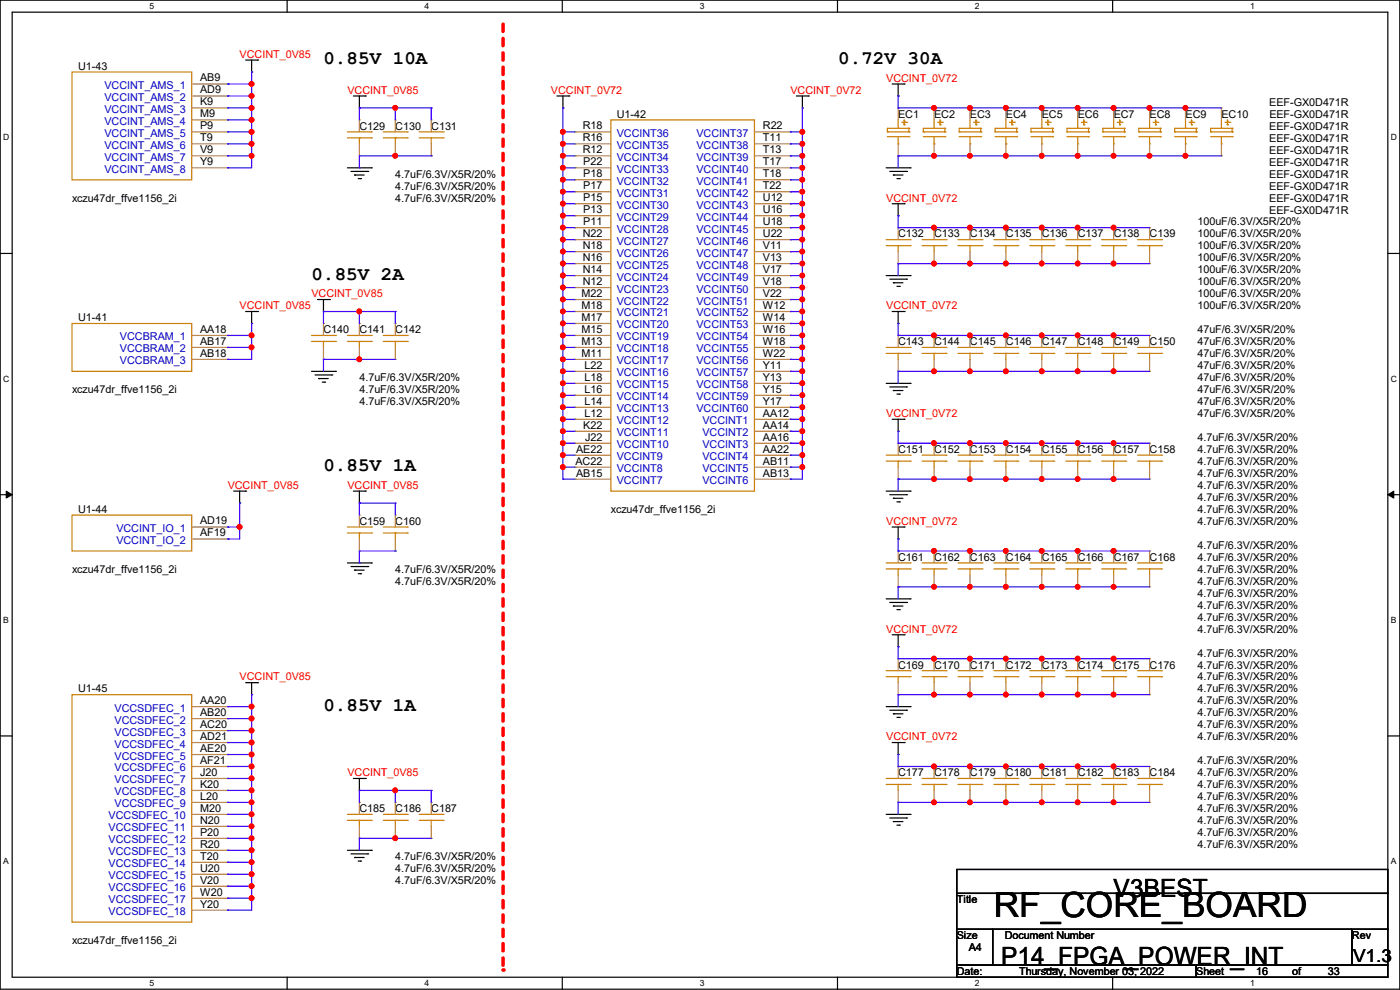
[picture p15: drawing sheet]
<svg xmlns="http://www.w3.org/2000/svg" width="297mm" height="210mm" viewBox="0 0 297 210" stroke-linecap="round" stroke-linejoin="round" font-family="sans-serif">
<defs><g id="words">
<text font-size="7.4" x="210.9" y="194.6">RF_CORE_BOARD</text>
<g font-size="5.3">
<text x="236.3" y="190.2">V3BEST</text>
<text x="212.4" y="204.7">P14_FPGA_POWER_INT</text>
</g>
<g font-size="4.1">
<text x="68.6" y="13.6">0.85V 10A</text>
<text x="177.8" y="13.6">0.72V 30A</text>
<text x="66.1" y="59.4">0.85V 2A</text>
<text x="68.6" y="100">0.85V 1A</text>
<text x="68.6" y="150.8">0.85V 1A</text>
</g>
<text font-size="3.8" x="287.1" y="204.1">V1.3</text>
<g font-size="2.3">
<text x="16.6" y="14.8">U1-43</text>
<text x="42.5" y="17.3">AB9</text>
<text x="42.5" y="19.8">AD9</text>
<text x="42.5" y="22.4">K9</text>
<text x="269.3" y="22.4">EEF-GX0D471R</text>
<text x="42.5" y="24.9">M9</text>
<text x="42.5" y="27.4">P9</text>
<text x="42.5" y="30">T9</text>
<text x="76.2" y="27.5">C129</text>
<text x="83.9" y="27.5">C130</text>
<text x="91.5" y="27.5">C131</text>
<text x="123.6" y="30">R16</text>
<text x="123.6" y="27.4">R18</text>
<text x="130.9" y="25">U1-42</text>
<text x="161.8" y="27.4">R22</text>
<text x="161.8" y="30">T11</text>
<text x="190.5" y="25">EC1</text>
<text x="198.2" y="25">EC2</text>
<text x="205.8" y="25">EC3</text>
<text x="213.4" y="25">EC4</text>
<text x="221" y="25">EC5</text>
<text x="228.6" y="25">EC6</text>
<text x="236.3" y="25">EC7</text>
<text x="243.9" y="25">EC8</text>
<text x="251.5" y="25">EC9</text>
<text x="259.1" y="25">EC10</text>
<text x="269.3" y="27.5">EEF-GX0D471R</text>
<text x="269.3" y="25">EEF-GX0D471R</text>
<text x="42.5" y="32.5">V9</text>
<text x="42.5" y="35.1">Y9</text>
<text x="123.6" y="32.5">R12</text>
<text x="123.7" y="35.1">P22</text>
<text x="161.8" y="32.5">T13</text>
<text x="161.8" y="35.1">T17</text>
<text x="269.3" y="32.6">EEF-GX0D471R</text>
<text x="269.3" y="35.1">EEF-GX0D471R</text>
<text x="269.3" y="30.1">EEF-GX0D471R</text>
<text x="83.9" y="37.7">4.7uF/6.3V/X5R/20%</text>
<text x="83.9" y="40.2">4.7uF/6.3V/X5R/20%</text>
<text x="123.7" y="40.1">P17</text>
<text x="123.7" y="37.6">P18</text>
<text x="161.8" y="37.6">T18</text>
<text x="161.8" y="40.1">T22</text>
<text x="269.3" y="40.2">EEF-GX0D471R</text>
<text x="269.3" y="37.7">EEF-GX0D471R</text>
<text x="15.3" y="42.8">xczu47dr_ffve1156_2i</text>
<text x="83.9" y="42.8">4.7uF/6.3V/X5R/20%</text>
<text x="123.7" y="47.8">P11</text>
<text x="123.7" y="45.2">P13</text>
<text x="123.7" y="42.7">P15</text>
<text x="161.8" y="42.7">U12</text>
<text x="161.8" y="45.2">U16</text>
<text x="161.8" y="47.8">U18</text>
<text x="254" y="47.8">100uF/6.3V/X5R/20%</text>
<text x="269.3" y="45.3">EEF-GX0D471R</text>
<text x="269.3" y="42.8">EEF-GX0D471R</text>
<text x="123.6" y="52.8">N18</text>
<text x="123.6" y="50.3">N22</text>
<text x="161.8" y="50.3">U22</text>
<text x="161.8" y="52.8">V11</text>
<text x="190.5" y="50.4">C132</text>
<text x="198.2" y="50.4">C133</text>
<text x="205.8" y="50.4">C134</text>
<text x="213.4" y="50.4">C135</text>
<text x="221" y="50.4">C136</text>
<text x="228.6" y="50.4">C137</text>
<text x="236.3" y="50.4">C138</text>
<text x="243.9" y="50.4">C139</text>
<text x="254" y="52.9">100uF/6.3V/X5R/20%</text>
<text x="254.1" y="50.4">100uF/6.3V/X5R/20%</text>
<text x="123.6" y="57.9">N14</text>
<text x="123.6" y="55.4">N16</text>
<text x="161.8" y="55.4">V13</text>
<text x="161.8" y="57.9">V17</text>
<text x="254" y="55.5">100uF/6.3V/X5R/20%</text>
<text x="254" y="58">100uF/6.3V/X5R/20%</text>
<text x="123.4" y="65.5">M18</text>
<text x="123.4" y="63">M22</text>
<text x="123.6" y="60.5">N12</text>
<text x="161.8" y="60.5">V18</text>
<text x="161.8" y="63">V22</text>
<text x="161.8" y="65.5">W12</text>
<text x="254" y="60.5">100uF/6.3V/X5R/20%</text>
<text x="254" y="65.6">100uF/6.3V/X5R/20%</text>
<text x="254" y="63.1">100uF/6.3V/X5R/20%</text>
<text x="16.6" y="68.2">U1-41</text>
<text x="42.5" y="70.6">AA18</text>
<text x="68.6" y="70.7">C140</text>
<text x="76.2" y="70.7">C141</text>
<text x="83.9" y="70.7">C142</text>
<text x="123.4" y="70.6">M15</text>
<text x="123.4" y="68.1">M17</text>
<text x="161.8" y="68.1">W14</text>
<text x="161.8" y="70.6">W16</text>
<text x="254" y="70.7">47uF/6.3V/X5R/20%</text>
<text x="42.5" y="73.2">AB17</text>
<text x="42.5" y="75.7">AB18</text>
<text x="123.4" y="75.7">M11</text>
<text x="123.4" y="73.2">M13</text>
<text x="161.8" y="73.2">W18</text>
<text x="161.8" y="75.7">W22</text>
<text x="190.5" y="73.2">C143</text>
<text x="198.2" y="73.2">C144</text>
<text x="205.8" y="73.2">C145</text>
<text x="213.4" y="73.2">C146</text>
<text x="221" y="73.2">C147</text>
<text x="228.6" y="73.2">C148</text>
<text x="236.3" y="73.2">C149</text>
<text x="243.9" y="73.2">C150</text>
<text x="254" y="75.8">47uF/6.3V/X5R/20%</text>
<text x="254.1" y="73.2">47uF/6.3V/X5R/20%</text>
<text x="15.3" y="83.4">xczu47dr_ffve1156_2i</text>
<text x="76.2" y="83.4">4.7uF/6.3V/X5R/20%</text>
<text x="76.2" y="80.9">4.7uF/6.3V/X5R/20%</text>
<text x="124" y="83.3">L16</text>
<text x="124" y="80.8">L18</text>
<text x="124" y="78.2">L22</text>
<text x="161.8" y="78.2">Y11</text>
<text x="161.8" y="80.8">Y13</text>
<text x="161.8" y="83.3">Y15</text>
<text x="254" y="80.9">47uF/6.3V/X5R/20%</text>
<text x="254" y="78.3">47uF/6.3V/X5R/20%</text>
<text x="254" y="83.4">47uF/6.3V/X5R/20%</text>
<text x="76.2" y="85.9">4.7uF/6.3V/X5R/20%</text>
<text x="124" y="88.4">L12</text>
<text x="124" y="85.9">L14</text>
<text x="161.8" y="88.4">AA12</text>
<text x="161.8" y="85.9">Y17</text>
<text x="254" y="88.5">47uF/6.3V/X5R/20%</text>
<text x="254" y="85.9">47uF/6.3V/X5R/20%</text>
<text x="123.7" y="90.9">K22</text>
<text x="124.1" y="93.5">J22</text>
<text x="161.8" y="90.9">AA14</text>
<text x="161.8" y="93.5">AA16</text>
<text x="254" y="93.6">4.7uF/6.3V/X5R/20%</text>
<text x="122.1" y="98.6">AC22</text>
<text x="122.2" y="101.1">AB15</text>
<text x="122.2" y="96">AE22</text>
<text x="161.8" y="96">AA22</text>
<text x="161.8" y="98.6">AB11</text>
<text x="161.8" y="101.1">AB13</text>
<text x="190.5" y="96.1">C151</text>
<text x="198.2" y="96.1">C152</text>
<text x="205.8" y="96.1">C153</text>
<text x="213.4" y="96.1">C154</text>
<text x="221" y="96.1">C155</text>
<text x="228.6" y="96.1">C156</text>
<text x="236.3" y="96.1">C157</text>
<text x="243.9" y="96.1">C158</text>
<text x="254" y="101.2">4.7uF/6.3V/X5R/20%</text>
<text x="254" y="98.6">4.7uF/6.3V/X5R/20%</text>
<text x="254.1" y="96.1">4.7uF/6.3V/X5R/20%</text>
<text x="254" y="106.3">4.7uF/6.3V/X5R/20%</text>
<text x="254" y="103.7">4.7uF/6.3V/X5R/20%</text>
<text x="16.6" y="108.8">U1-44</text>
<text x="42.5" y="111.3">AD19</text>
<text x="42.5" y="113.8">AF19</text>
<text x="76.2" y="111.3">C159</text>
<text x="83.9" y="111.3">C160</text>
<text x="129.6" y="108.8">xczu47dr_ffve1156_2i</text>
<text x="254" y="111.3">4.7uF/6.3V/X5R/20%</text>
<text x="254" y="108.8">4.7uF/6.3V/X5R/20%</text>
<text x="190.5" y="119">C161</text>
<text x="198.2" y="119">C162</text>
<text x="205.8" y="119">C163</text>
<text x="213.4" y="119">C164</text>
<text x="221" y="119">C165</text>
<text x="228.6" y="119">C166</text>
<text x="236.3" y="119">C167</text>
<text x="243.9" y="119">C168</text>
<text x="254" y="116.4">4.7uF/6.3V/X5R/20%</text>
<text x="254.1" y="119">4.7uF/6.3V/X5R/20%</text>
<text x="15.3" y="121.5">xczu47dr_ffve1156_2i</text>
<text x="83.9" y="121.5">4.7uF/6.3V/X5R/20%</text>
<text x="83.9" y="124">4.7uF/6.3V/X5R/20%</text>
<text x="254" y="124">4.7uF/6.3V/X5R/20%</text>
<text x="254" y="121.5">4.7uF/6.3V/X5R/20%</text>
<text x="254" y="131.7">4.7uF/6.3V/X5R/20%</text>
<text x="254" y="126.6">4.7uF/6.3V/X5R/20%</text>
<text x="254" y="129.1">4.7uF/6.3V/X5R/20%</text>
<text x="254" y="134.2">4.7uF/6.3V/X5R/20%</text>
<text x="190.5" y="141.8">C169</text>
<text x="198.2" y="141.8">C170</text>
<text x="205.8" y="141.8">C171</text>
<text x="213.4" y="141.8">C172</text>
<text x="221" y="141.8">C173</text>
<text x="228.6" y="141.8">C174</text>
<text x="236.3" y="141.8">C175</text>
<text x="243.9" y="141.8">C176</text>
<text x="254" y="139.3">4.7uF/6.3V/X5R/20%</text>
<text x="254.1" y="141.8">4.7uF/6.3V/X5R/20%</text>
<text x="16.6" y="146.9">U1-45</text>
<text x="42.5" y="149.4">AA20</text>
<text x="254" y="146.9">4.7uF/6.3V/X5R/20%</text>
<text x="254" y="144.4">4.7uF/6.3V/X5R/20%</text>
<text x="254" y="149.4">4.7uF/6.3V/X5R/20%</text>
<text x="42.5" y="151.9">AB20</text>
<text x="42.5" y="154.4">AC20</text>
<text x="254" y="154.5">4.7uF/6.3V/X5R/20%</text>
<text x="254" y="152">4.7uF/6.3V/X5R/20%</text>
<text x="42.5" y="157">AD21</text>
<text x="42.5" y="159.5">AE20</text>
<text x="254" y="157.1">4.7uF/6.3V/X5R/20%</text>
<text x="42.5" y="162.1">AF21</text>
<text x="42.5" y="164.6">J20</text>
<text x="42.5" y="167.1">K20</text>
<text x="190.5" y="164.7">C177</text>
<text x="198.2" y="164.7">C178</text>
<text x="205.8" y="164.7">C179</text>
<text x="213.4" y="164.7">C180</text>
<text x="221" y="164.7">C181</text>
<text x="228.6" y="164.7">C182</text>
<text x="236.3" y="164.7">C183</text>
<text x="243.9" y="164.7">C184</text>
<text x="254" y="167.2">4.7uF/6.3V/X5R/20%</text>
<text x="254" y="162.1">4.7uF/6.3V/X5R/20%</text>
<text x="254.1" y="164.7">4.7uF/6.3V/X5R/20%</text>
<text x="42.5" y="169.7">L20</text>
<text x="42.5" y="172.2">M20</text>
<text x="76.2" y="172.3">C185</text>
<text x="83.9" y="172.3">C186</text>
<text x="91.5" y="172.3">C187</text>
<text x="254" y="169.8">4.7uF/6.3V/X5R/20%</text>
<text x="254" y="172.3">4.7uF/6.3V/X5R/20%</text>
<text x="42.5" y="174.8">N20</text>
<text x="42.5" y="177.3">P20</text>
<text x="42.5" y="179.8">R20</text>
<text x="254" y="174.8">4.7uF/6.3V/X5R/20%</text>
<text x="254" y="179.9">4.7uF/6.3V/X5R/20%</text>
<text x="254" y="177.4">4.7uF/6.3V/X5R/20%</text>
<text x="42.5" y="182.4">T20</text>
<text x="42.5" y="184.9">U20</text>
<text x="83.9" y="182.5">4.7uF/6.3V/X5R/20%</text>
<text x="83.9" y="185">4.7uF/6.3V/X5R/20%</text>
<text x="42.5" y="187.5">V20</text>
<text x="42.5" y="190">W20</text>
<text x="83.9" y="187.5">4.7uF/6.3V/X5R/20%</text>
<text x="203" y="191.6">Title</text>
<text x="42.5" y="192.5">Y20</text>
<text x="15.3" y="200.2">xczu47dr_ffve1156_2i</text>
<text x="203" y="199.2">Size</text>
<text x="205.5" y="201.8">A4</text>
<text x="213.1" y="199.2">Document Number</text>
<text x="286.8" y="199.2">Rev</text>
<text x="203" y="206.8">Date:</text>
<text x="216.2" y="206.8">Thursday, November 03, 2022</text>
<text x="253.8" y="206.8">Sheet</text>
<text x="266.5" y="206.8">16</text>
<text x="274.1" y="206.8">of</text>
<text x="281.7" y="206.8">33</text>
</g>
<g font-size="2.3" fill="#f00">
<text x="50.8" y="12.3">VCCINT_0V85</text>
<text x="188" y="17.4">VCCINT_0V72</text>
<text x="73.7" y="19.9">VCCINT_0V85</text>
<text x="116.9" y="19.9">VCCINT_0V72</text>
<text x="167.7" y="19.9">VCCINT_0V72</text>
<text x="188" y="42.8">VCCINT_0V72</text>
<text x="50.8" y="65.6">VCCINT_0V85</text>
<text x="66.1" y="63.1">VCCINT_0V85</text>
<text x="188" y="65.6">VCCINT_0V72</text>
<text x="188" y="88.5">VCCINT_0V72</text>
<text x="48.3" y="103.7">VCCINT_0V85</text>
<text x="73.7" y="103.7">VCCINT_0V85</text>
<text x="188" y="111.3">VCCINT_0V72</text>
<text x="188" y="134.2">VCCINT_0V72</text>
<text x="50.8" y="144.4">VCCINT_0V85</text>
<text x="188" y="157.1">VCCINT_0V72</text>
<text x="73.7" y="164.7">VCCINT_0V85</text>
</g>
<g font-size="2.3" fill="#00c">
<text x="22.1" y="18.9">VCCINT_AMS_1</text>
<text x="22.1" y="21.4">VCCINT_AMS_2</text>
<text x="22.1" y="24">VCCINT_AMS_3</text>
<text x="22.1" y="26.5">VCCINT_AMS_4</text>
<text x="22.1" y="29">VCCINT_AMS_5</text>
<text x="130.9" y="29">VCCINT36</text>
<text x="147.7" y="29">VCCINT37</text>
<text x="22.1" y="31.6">VCCINT_AMS_6</text>
<text x="22.1" y="34.1">VCCINT_AMS_7</text>
<text x="130.9" y="34.1">VCCINT34</text>
<text x="130.9" y="31.6">VCCINT35</text>
<text x="147.7" y="31.6">VCCINT38</text>
<text x="147.7" y="34.1">VCCINT39</text>
<text x="22.1" y="36.7">VCCINT_AMS_8</text>
<text x="130.9" y="41.7">VCCINT31</text>
<text x="130.9" y="39.2">VCCINT32</text>
<text x="130.9" y="36.7">VCCINT33</text>
<text x="147.7" y="36.7">VCCINT40</text>
<text x="147.7" y="39.2">VCCINT41</text>
<text x="147.7" y="41.7">VCCINT42</text>
<text x="130.9" y="46.8">VCCINT29</text>
<text x="130.9" y="44.3">VCCINT30</text>
<text x="147.7" y="44.3">VCCINT43</text>
<text x="147.7" y="46.8">VCCINT44</text>
<text x="130.9" y="51.9">VCCINT27</text>
<text x="130.9" y="49.4">VCCINT28</text>
<text x="147.7" y="49.4">VCCINT45</text>
<text x="147.7" y="51.9">VCCINT46</text>
<text x="130.9" y="59.5">VCCINT24</text>
<text x="130.9" y="57">VCCINT25</text>
<text x="130.9" y="54.4">VCCINT26</text>
<text x="147.7" y="54.4">VCCINT47</text>
<text x="147.7" y="57">VCCINT48</text>
<text x="147.7" y="59.5">VCCINT49</text>
<text x="130.9" y="64.6">VCCINT22</text>
<text x="130.9" y="62.1">VCCINT23</text>
<text x="147.7" y="62.1">VCCINT50</text>
<text x="147.7" y="64.6">VCCINT51</text>
<text x="130.9" y="69.7">VCCINT20</text>
<text x="130.9" y="67.1">VCCINT21</text>
<text x="147.7" y="67.1">VCCINT52</text>
<text x="147.7" y="69.7">VCCINT53</text>
<text x="25.4" y="72.2">VCCBRAM_1</text>
<text x="25.4" y="74.8">VCCBRAM_2</text>
<text x="25.4" y="77.3">VCCBRAM_3</text>
<text x="130.9" y="77.3">VCCINT17</text>
<text x="130.9" y="74.8">VCCINT18</text>
<text x="130.9" y="72.2">VCCINT19</text>
<text x="147.7" y="72.2">VCCINT54</text>
<text x="147.7" y="74.8">VCCINT55</text>
<text x="147.7" y="77.3">VCCINT56</text>
<text x="130.9" y="82.4">VCCINT15</text>
<text x="130.9" y="79.8">VCCINT16</text>
<text x="147.7" y="79.8">VCCINT57</text>
<text x="147.7" y="82.4">VCCINT58</text>
<text x="130.9" y="87.5">VCCINT13</text>
<text x="130.9" y="84.9">VCCINT14</text>
<text x="147.7" y="84.9">VCCINT59</text>
<text x="147.7" y="87.5">VCCINT60</text>
<text x="130.9" y="95.1">VCCINT10</text>
<text x="130.9" y="92.5">VCCINT11</text>
<text x="130.9" y="90">VCCINT12</text>
<text x="149" y="90">VCCINT1</text>
<text x="149" y="92.5">VCCINT2</text>
<text x="149" y="95.1">VCCINT3</text>
<text x="130.9" y="100.2">VCCINT8</text>
<text x="130.9" y="97.6">VCCINT9</text>
<text x="149" y="97.6">VCCINT4</text>
<text x="149" y="100.2">VCCINT5</text>
<text x="130.9" y="102.7">VCCINT7</text>
<text x="149" y="102.7">VCCINT6</text>
<text x="24.7" y="112.9">VCCINT_IO_1</text>
<text x="24.7" y="115.4">VCCINT_IO_2</text>
<text x="24.3" y="151">VCCSDFEC_1</text>
<text x="24.3" y="153.5">VCCSDFEC_2</text>
<text x="24.3" y="156">VCCSDFEC_3</text>
<text x="24.3" y="158.6">VCCSDFEC_4</text>
<text x="24.3" y="161.1">VCCSDFEC_5</text>
<text x="24.3" y="163.7">VCCSDFEC_6</text>
<text x="24.3" y="166.2">VCCSDFEC_7</text>
<text x="23" y="173.8">VCCSDFEC_10</text>
<text x="24.3" y="168.7">VCCSDFEC_8</text>
<text x="24.3" y="171.3">VCCSDFEC_9</text>
<text x="23" y="176.4">VCCSDFEC_11</text>
<text x="23" y="178.9">VCCSDFEC_12</text>
<text x="23" y="181.4">VCCSDFEC_13</text>
<text x="23" y="184">VCCSDFEC_14</text>
<text x="23" y="186.5">VCCSDFEC_15</text>
<text x="23" y="189.1">VCCSDFEC_16</text>
<text x="23" y="191.6">VCCSDFEC_17</text>
<text x="23" y="194.1">VCCSDFEC_18</text>
</g>
<g font-size="1.8">
<text x="31.7" y="1.9">5</text>
<text x="90.1" y="1.9">4</text>
<text x="148.5" y="1.9">3</text>
<text x="206.8" y="1.9">2</text>
<text x="265.2" y="1.9">1</text>
<text x=".7" y="29.8">D</text>
<text x="295.1" y="29.8">D</text>
<text x=".7" y="80.9">C</text>
<text x="295.1" y="80.9">C</text>
<text x=".7" y="132.1">B</text>
<text x="295.1" y="132.1">B</text>
<text x=".7" y="183.3">A</text>
<text x="295.1" y="183.3">A</text>
<text x="31.7" y="209.2">5</text>
<text x="90.1" y="209.2">4</text>
<text x="148.5" y="209.2">3</text>
<text x="206.8" y="209.2">2</text>
<text x="265.2" y="209.2">1</text>
</g>
</g></defs>
<path d="M0 0h297v209.8h-297zM2.6 2.6h291.8v204.7h-291.8z" fill="none" stroke="#000" stroke-width=".25"/>
<g fill="#fff">
<path d="M31.7 .3h1v2h-1z"/>
<path d="M31.7 207.6h1v1.9h-1z"/>
</g>
<path d="M60.9 0v2.6M60.9 207.3v2.5" fill="none" stroke="#000" stroke-width=".25"/>
<g fill="#fff">
<path d="M90.1 .3h1v2h-1z"/>
<path d="M90.1 207.6h1v1.9h-1z"/>
</g>
<path d="M119.3 0v2.6M119.3 207.3v2.5" fill="none" stroke="#000" stroke-width=".25"/>
<g fill="#fff">
<path d="M148.5 .3h.9v2h-.9z"/>
<path d="M148.5 207.6h.9v1.9h-.9z"/>
</g>
<path d="M177.7 0v2.6M177.7 207.3v2.5" fill="none" stroke="#000" stroke-width=".25"/>
<g fill="#fff">
<path d="M206.8 .3h1v2h-1z"/>
<path d="M206.8 207.6h1v1.9h-1z"/>
</g>
<path d="M236.1 0v2.6M236.1 207.3v2.5" fill="none" stroke="#000" stroke-width=".25"/>
<g fill="#fff">
<path d="M265.2 .3h1v2h-1z"/>
<path d="M265.2 207.6h1v1.9h-1z"/>
<path d="M.7 28.2h1.2v1.9h-1.2z"/>
<path d="M295.1 28.2h1.2v1.9h-1.2z"/>
<path d="M.7 79.3h1.2v2h-1.2z"/>
<path d="M295.1 79.3h1.2v2h-1.2z"/>
</g>
<path d="M0 53.8h2.6M294.4 53.8h2.6" fill="none" stroke="#000" stroke-width=".25"/>
<g fill="#fff">
<path d="M.7 130.5h1.2v2h-1.2z"/>
<path d="M295.1 130.5h1.1v2h-1.1z"/>
</g>
<path d="M0 104.9h2.6M294.4 104.9h2.6" fill="none" stroke="#000" stroke-width=".25"/>
<path d="M1.3 104.2l1.3 .7-1.3 .8zM294.4 104.9l1.3-.7v1.5z" fill="#000" stroke="#000" stroke-width=".21"/>
<g fill="#fff">
<path d="M.7 181.7h1.2v2h-1.2z"/>
<path d="M295.1 181.7h1.1v2h-1.1z"/>
</g>
<path d="M0 156.1h2.6M294.4 156.1h2.6" fill="none" stroke="#000" stroke-width=".25"/>
<path d="M106.7 5.1v200.7" fill="none" stroke="#f00" stroke-width=".76" stroke-dasharray="1.5 1.5"/>
<circle cx="106.7" cy="205.8" r=".38" fill="#f00" stroke-dasharray="1.5 1.5"/>
<g fill="none" stroke="#000" stroke-width=".25">
<path d="M52.1 12.7h2.6M53.4 15.3h.1M53.4 12.7v2.6M54.7 12.7h.1M189.3 17.8h2.5M190.5 17.8v2.6M191.8 17.8h.1M73.7 35.6h5.1M74.5 36.4h3.5M75 20.4h2.5M75.2 37.1h.1M75.2 37.1h2.1"/>
<path d="M76 37.9h.5M76.2 22.9h.1M76.2 20.4v2.5M76.5 37.9h.1M77.5 20.4h.1M78 36.4h.1M78.8 35.6h.1M118.2 20.4h2.5M119.4 22.9h.1M119.4 20.4v2.5M120.7 20.4h.1M169 20.4h2.5"/>
<path d="M170.2 22.9h.1M170.2 20.4v2.5M171.5 20.4h.1M188 35.6h5.1M188.8 36.4h3.5M189.5 37.1h.1M189.5 37.1h2.1M190.3 37.9h.5M190.5 20.4h.1M190.8 37.9h.1M192.3 36.4h.1M193.1 35.6h.1"/>
<path d="M188 58.5h5.1M188.8 59.2h3.5M189.3 43.2h2.5M189.5 60h.1M189.5 60h2.1M190.5 45.8h.1M190.5 43.2v2.6M191.8 43.2h.1M192.3 59.2h.1M193.1 58.5h.1M52.1 66.1h2.6M53.4 68.6h.1"/>
<path d="M53.4 66.1v2.5M54.7 66.1h.1M66.1 78.8h5.1M66.8 79.5h3.6M67.4 63.5h2.5M68.6 66.1h.1M68.6 63.5v2.6M69.9 63.5h.1M70.4 79.5h.1M71.2 78.8h.1M189.3 66.1h2.5M190.3 60.7h.5"/>
<path d="M190.5 68.6h.1M190.5 66.1v2.5M190.8 60.7h.1M191.8 66.1h.1M67.6 80.3h.1M67.6 80.3h2M68.4 81.1h.5M68.9 81.1h.1M188 81.3h5.1M188.8 82.1h3.5M189.3 88.9h2.5M189.5 82.8h.1"/>
<path d="M189.5 82.8h2.1M190.3 83.6h.5M190.5 91.5h.1M190.5 88.9v2.6M190.8 83.6h.1M191.8 88.9h.1M192.3 82.1h.1M193.1 81.3h.1M49.6 104.2h2.5M50.8 106.7h.1M50.8 104.2v2.5M52.1 104.2h.1"/>
<path d="M73.7 119.4h5.1M75 104.2h2.5M76.2 106.7h.1M76.2 104.2v2.5M77.5 104.2h.1M78.8 119.4h.1M188 104.2h5.1M188.8 104.9h3.5M189.3 111.8h2.5M189.5 105.7h.1M189.5 105.7h2.1M190.3 106.5h.5"/>
<path d="M190.5 114.3h.1M190.5 111.8v2.5M190.8 106.5h.1M191.8 111.8h.1M192.3 104.9h.1M193.1 104.2h.1M74.5 120.2h3.5M75.2 120.9h.1M75.2 120.9h2.1M76 121.7h.5M76.5 121.7h.1M78 120.2h.1"/>
<path d="M188 127h5.1M188.8 127.8h3.5M189.3 134.7h2.5M189.5 128.6h.1M189.5 128.6h2.1M190.3 129.3h.5M190.5 137.2h.1M190.5 134.7v2.5M190.8 129.3h.1M191.8 134.7h.1M192.3 127.8h.1M193.1 127h.1"/>
<path d="M52.1 144.8h2.6M53.4 147.4h.1M53.4 144.8v2.6M54.7 144.8h.1M188 149.9h5.1M188.8 150.7h3.5M189.3 157.5h2.5M189.5 151.4h.1M189.5 151.4h2.1M190.3 152.2h.5M190.5 157.5v2.6M190.8 152.2h.1"/>
<path d="M191.8 157.5h.1M192.3 150.7h.1M193.1 149.9h.1M75 165.1h2.5M76.2 167.7h.1M76.2 165.1v2.6M77.5 165.1h.1M188 172.8h5.1M188.8 173.5h3.5M189.5 174.3h.1M189.5 174.3h2.1M190.3 175h.5"/>
<path d="M190.5 160.1h.1M190.8 175h.1M192.3 173.5h.1M193.1 172.8h.1M73.7 180.4h5.1M74.5 181.1h3.5M75.2 181.9h.1M75.2 181.9h2.1M76 182.7h.5M76.5 182.7h.1M78 181.1h.1M78.8 180.4h.1"/>
<path d="M203 184.4h91.4v5.1h-91.4zM203 189.5h91.4v7.6h-91.4zM203 197.1h7.6v7.7h-7.6zM210.6 197.1h76.2v7.7h-76.2zM286.8 197.1h7.6v7.7h-7.6zM203 204.8h50.8v2.5h-50.8zM253.8 204.8h40.6v2.5h-40.6z"/>
</g>
<g fill="none" stroke="#cc8006" stroke-width=".25">
<path d="M15.3 15.3h25.4v22.8h-25.4zM73.7 28h5.1M73.7 29.3h5.1M76.2 29.3h.1M76.2 29.3v1.2M78.8 28h.1M78.8 29.3h.1M81.3 28h5.1M81.3 29.3h5.1M83.9 29.3h.1M83.9 29.3v1.2M86.4 28h.1"/>
<path d="M86.4 29.3h.1M88.9 28h5.1M88.9 29.3h5.1M91.5 29.3h.1M91.5 29.3v1.2M94 28h.1M94 29.3h.1M129.6 25.4h30.5v78.8h-30.5zM188.3 28h.1M188.3 28h4.5M188.3 29h4.5M190.5 30.5h.1"/>
<path d="M190.5 27.2h.1M190.5 25.4v1.8M190.5 29v1.5M191.3 26h1M191.8 26.5h.1M191.8 25.7h.1M191.8 25.4v1.1M192.3 26h.1M192.8 28h.1M192.8 29h.1M192.8 27.2h.1M192.8 27.2h-4.5v.8"/>
<path d="M192.8 27.2v.8M195.9 28h.1M195.9 28h4.5M195.9 29h4.5M198.2 30.5h.1M198.2 27.2h.1M198.2 25.4v1.8M198.2 29v1.5M198.9 26h1M199.4 26.5h.1M199.4 25.7h.1M199.4 25.4v1.1"/>
<path d="M199.9 26h.1M200.4 28h.1M200.4 29h.1M200.4 27.2h.1M200.4 27.2h-4.5v.8M200.4 27.2v.8M203.5 28h.1M203.5 28h4.6M203.5 29h4.6M205.8 30.5h.1M205.8 27.2h.1M205.8 25.4v1.8"/>
<path d="M205.8 29v1.5M206.5 26h1.1M207.1 26.5h.1M207.1 25.7h.1M207.1 25.4v1.1M207.6 26h.1M208.1 28h.1M208.1 29h.1M208.1 27.2h.1M208.1 27.2h-4.6v.8M208.1 27.2v.8M211.1 28h.1"/>
<path d="M211.1 28h4.6M211.1 29h4.6M213.4 30.5h.1M213.4 27.2h.1M213.4 25.4v1.8M213.4 29v1.5M214.2 26h1M214.7 26.5h.1M214.7 25.7h.1M214.7 25.4v1.1M215.2 26h.1M215.7 28h.1"/>
<path d="M215.7 29h.1M215.7 27.2h.1M215.7 27.2h-4.6v.8M215.7 27.2v.8M218.7 28h.1M218.7 28h4.6M218.7 29h4.6M221 30.5h.1M221 27.2h.1M221 25.4v1.8M221 29v1.5M221.8 26h1"/>
<path d="M222.3 26.5h.1M222.3 25.7h.1M222.3 25.4v1.1M222.8 26h.1M223.3 28h.1M223.3 29h.1M223.3 27.2h.1M223.3 27.2v.8M223.3 27.2h-4.6v.8M226.4 28h.1M226.4 28h4.5M226.4 29h4.5"/>
<path d="M228.6 30.5h.1M228.6 27.2h.1M228.6 25.4v1.8M228.6 29v1.5M229.4 26h1M229.9 26.5h.1M229.9 25.7h.1M229.9 25.4v1.1M230.4 26h.1M230.9 28h.1M230.9 29h.1M230.9 27.2h.1"/>
<path d="M230.9 27.2h-4.5v.8M230.9 27.2v.8M234 28h.1M234 28h4.5M234 29h4.5M236.3 30.5h.1M236.3 27.2h.1M236.3 25.4v1.8M236.3 29v1.5M237 26h1M237.5 26.5h.1M237.5 25.7h.1"/>
<path d="M237.5 25.4v1.1M238 26h.1M238.5 28h.1M238.5 29h.1M238.5 27.2h.1M238.5 27.2h-4.5v.8M238.5 27.2v.8M241.6 28h.1M241.6 28h4.6M241.6 29h4.6M243.9 30.5h.1M243.9 27.2h.1"/>
<path d="M243.9 25.4v1.8M243.9 29v1.5M244.6 26h1.1M245.2 26.5h.1M245.2 25.7h.1M245.2 25.4v1.1M245.7 26h.1M246.2 28h.1M246.2 29h.1M246.2 27.2h.1M246.2 27.2h-4.6v.8M246.2 27.2v.8"/>
<path d="M249.2 28h.1M249.2 28h4.6M249.2 29h4.6M251.5 30.5h.1M251.5 27.2h.1M251.5 25.4v1.8M251.5 29v1.5M252.3 26h1M252.8 26.5h.1M252.8 25.7h.1M252.8 25.4v1.1M253.3 26h.1"/>
<path d="M253.8 28h.1M253.8 29h.1M253.8 27.2h.1M253.8 27.2h-4.6v.8M253.8 27.2v.8M256.8 28h.1M256.8 28h4.6M256.8 29h4.6M259.1 30.5h.1M259.1 27.2h.1M259.1 25.4v1.8M259.1 29v1.5"/>
<path d="M259.9 26h1M260.4 26.5h.1M260.4 25.7h.1M260.4 25.4v1.1M260.9 26h.1M261.4 28h.1M261.4 29h.1M261.4 27.2h.1M261.4 27.2h-4.6v.8M261.4 27.2v.8M188 50.8h5.1M188 52.1h5.1"/>
<path d="M190.5 52.1h.1M190.5 52.1v1.3M193.1 50.8h.1M193.1 52.1h.1M195.6 50.8h5.1M195.6 52.1h5.1M198.2 52.1h.1M198.2 52.1v1.3M200.7 50.8h.1M200.7 52.1h.1M203.2 50.8h5.1M203.2 52.1h5.1"/>
<path d="M205.8 52.1h.1M205.8 52.1v1.3M208.3 50.8h.1M208.3 52.1h.1M210.9 50.8h5M210.9 52.1h5M213.4 52.1h.1M213.4 52.1v1.3M215.9 50.8h.1M215.9 52.1h.1M218.5 50.8h5.1M218.5 52.1h5.1"/>
<path d="M221 52.1h.1M221 52.1v1.3M223.6 50.8h.1M223.6 52.1h.1M226.1 50.8h5.1M226.1 52.1h5.1M228.6 52.1h.1M228.6 52.1v1.3M231.2 50.8h.1M231.2 52.1h.1M233.7 50.8h5.1M233.7 52.1h5.1"/>
<path d="M236.3 52.1h.1M236.3 52.1v1.3M238.8 50.8h.1M238.8 52.1h.1M241.3 50.8h5.1M241.3 52.1h5.1M243.9 52.1h.1M243.9 52.1v1.3M246.4 50.8h.1M246.4 52.1h.1M15.3 68.6h25.4v10.2h-25.4zM66.1 71.2h5.1"/>
<path d="M66.1 72.4h5.1M68.6 72.4h.1M68.6 72.4v1.3M71.2 71.2h.1M71.2 72.4h.1M73.7 71.2h5.1M73.7 72.4h5.1M76.2 72.4h.1M76.2 72.4v1.3M78.8 71.2h.1M78.8 72.4h.1M81.3 71.2h5.1"/>
<path d="M81.3 72.4h5.1M83.9 72.4h.1M83.9 72.4v1.3M86.4 71.2h.1M86.4 72.4h.1M188 73.7h5.1M188 75h5.1M190.5 75h.1M190.5 75v1.2M193.1 73.7h.1M193.1 75h.1M195.6 73.7h5.1"/>
<path d="M195.6 75h5.1M198.2 75h.1M198.2 75v1.2M200.7 73.7h.1M200.7 75h.1M203.2 73.7h5.1M203.2 75h5.1M205.8 75h.1M205.8 75v1.2M208.3 73.7h.1M208.3 75h.1M210.9 73.7h5"/>
<path d="M210.9 75h5M213.4 75h.1M213.4 75v1.2M215.9 73.7h.1M215.9 75h.1M218.5 73.7h5.1M218.5 75h5.1M221 75h.1M221 75v1.2M223.6 73.7h.1M223.6 75h.1M226.1 73.7h5.1"/>
<path d="M226.1 75h5.1M228.6 75h.1M228.6 75v1.2M231.2 73.7h.1M231.2 75h.1M233.7 73.7h5.1M233.7 75h5.1M236.3 75h.1M236.3 75v1.2M238.8 73.7h.1M238.8 75h.1M241.3 73.7h5.1"/>
<path d="M241.3 75h5.1M243.9 75h.1M243.9 75v1.2M246.4 73.7h.1M246.4 75h.1M188 96.6h5.1M188 97.8h5.1M190.5 97.8h.1M190.5 97.8v1.3M193.1 96.6h.1M193.1 97.8h.1M195.6 96.6h5.1"/>
<path d="M195.6 97.8h5.1M198.2 97.8h.1M198.2 97.8v1.3M200.7 96.6h.1M200.7 97.8h.1M203.2 96.6h5.1M203.2 97.8h5.1M205.8 97.8h.1M205.8 97.8v1.3M208.3 96.6h.1M208.3 97.8h.1M210.9 96.6h5"/>
<path d="M210.9 97.8h5M213.4 97.8h.1M213.4 97.8v1.3M215.9 96.6h.1M215.9 97.8h.1M218.5 96.6h5.1M218.5 97.8h5.1M221 97.8h.1M221 97.8v1.3M223.6 96.6h.1M223.6 97.8h.1M226.1 96.6h5.1"/>
<path d="M226.1 97.8h5.1M228.6 97.8h.1M228.6 97.8v1.3M231.2 96.6h.1M231.2 97.8h.1M233.7 96.6h5.1M233.7 97.8h5.1M236.3 97.8h.1M236.3 97.8v1.3M238.8 96.6h.1M238.8 97.8h.1M241.3 96.6h5.1"/>
<path d="M241.3 97.8h5.1M243.9 97.8h.1M243.9 97.8v1.3M246.4 96.6h.1M246.4 97.8h.1M15.3 109.3h25.4v7.6h-25.4zM73.7 111.8h5.1M73.7 113.1h5.1M76.2 113.1h.1M76.2 113.1v1.2M78.8 111.8h.1M78.8 113.1h.1"/>
<path d="M81.3 111.8h5.1M81.3 113.1h5.1M83.9 113.1h.1M83.9 113.1v1.2M86.4 111.8h.1M86.4 113.1h.1M188 119.4h5.1M193.1 119.4h.1M195.6 119.4h5.1M200.7 119.4h.1M203.2 119.4h5.1M208.3 119.4h.1"/>
<path d="M210.9 119.4h5M215.9 119.4h.1M218.5 119.4h5.1M223.6 119.4h.1M226.1 119.4h5.1M231.2 119.4h.1M233.7 119.4h5.1M238.8 119.4h.1M241.3 119.4h5.1M246.4 119.4h.1M188 120.7h5.1M190.5 120.7h.1"/>
<path d="M190.5 120.7v1.3M193.1 120.7h.1M195.6 120.7h5.1M198.2 120.7h.1M198.2 120.7v1.3M200.7 120.7h.1M203.2 120.7h5.1M205.8 120.7h.1M205.8 120.7v1.3M208.3 120.7h.1M210.9 120.7h5M213.4 120.7h.1"/>
<path d="M213.4 120.7v1.3M215.9 120.7h.1M218.5 120.7h5.1M221 120.7h.1M221 120.7v1.3M223.6 120.7h.1M226.1 120.7h5.1M228.6 120.7h.1M228.6 120.7v1.3M231.2 120.7h.1M233.7 120.7h5.1M236.3 120.7h.1"/>
<path d="M236.3 120.7v1.3M238.8 120.7h.1M241.3 120.7h5.1M243.9 120.7h.1M243.9 120.7v1.3M246.4 120.7h.1M15.3 147.4h25.4v48.2h-25.4zM188 142.3h5.1M188 143.6h5.1M190.5 143.6h.1M190.5 143.6v1.2M193.1 142.3h.1"/>
<path d="M193.1 143.6h.1M195.6 142.3h5.1M195.6 143.6h5.1M198.2 143.6h.1M198.2 143.6v1.2M200.7 142.3h.1M200.7 143.6h.1M203.2 142.3h5.1M203.2 143.6h5.1M205.8 143.6h.1M205.8 143.6v1.2M208.3 142.3h.1"/>
<path d="M208.3 143.6h.1M210.9 142.3h5M210.9 143.6h5M213.4 143.6h.1M213.4 143.6v1.2M215.9 142.3h.1M215.9 143.6h.1M218.5 142.3h5.1M218.5 143.6h5.1M221 143.6h.1M221 143.6v1.2M223.6 142.3h.1"/>
<path d="M223.6 143.6h.1M226.1 142.3h5.1M226.1 143.6h5.1M228.6 143.6h.1M228.6 143.6v1.2M231.2 142.3h.1M231.2 143.6h.1M233.7 142.3h5.1M233.7 143.6h5.1M236.3 143.6h.1M236.3 143.6v1.2M238.8 142.3h.1"/>
<path d="M238.8 143.6h.1M241.3 142.3h5.1M241.3 143.6h5.1M243.9 143.6h.1M243.9 143.6v1.2M246.4 142.3h.1M246.4 143.6h.1M73.7 172.8h5.1M73.7 174h5.1M76.2 174h.1M76.2 174v1.3M78.8 172.8h.1"/>
<path d="M78.8 174h.1M81.3 172.8h5.1M81.3 174h5.1M83.9 174h.1M83.9 174v1.3M86.4 172.8h.1M86.4 174h.1M88.9 172.8h5.1M88.9 174h5.1M91.5 174h.1M91.5 174v1.3M94 172.8h.1"/>
<path d="M94 174h.1M188 165.1h5.1M188 166.4h5.1M190.5 166.4h.1M190.5 166.4v1.3M193.1 165.1h.1M193.1 166.4h.1M195.6 165.1h5.1M195.6 166.4h5.1M198.2 166.4h.1M198.2 166.4v1.3M200.7 165.1h.1"/>
<path d="M200.7 166.4h.1M203.2 165.1h5.1M203.2 166.4h5.1M205.8 166.4h.1M205.8 166.4v1.3M208.3 165.1h.1M208.3 166.4h.1M210.9 165.1h5M210.9 166.4h5M213.4 166.4h.1M213.4 166.4v1.3M215.9 165.1h.1"/>
<path d="M215.9 166.4h.1M218.5 165.1h5.1M218.5 166.4h5.1M221 166.4h.1M221 166.4v1.3M223.6 165.1h.1M223.6 166.4h.1M226.1 165.1h5.1M226.1 166.4h5.1M228.6 166.4h.1M228.6 166.4v1.3M231.2 165.1h.1"/>
<path d="M231.2 166.4h.1M233.7 165.1h5.1M233.7 166.4h5.1M236.3 166.4h.1M236.3 166.4v1.3M238.8 165.1h.1M238.8 166.4h.1M241.3 165.1h5.1M241.3 166.4h5.1M243.9 166.4h.1M243.9 166.4v1.3M246.4 165.1h.1"/>
<path d="M246.4 166.4h.1"/>
</g>
<g fill="none" stroke="#a84" stroke-width=".25">
<path d="M40.7 17.8h7.6M48.3 17.8h.1M40.7 20.4h7.6M40.7 22.9h7.6M40.7 25.4h7.6M40.7 28h7.6M40.7 30.5h7.6M40.7 33.1h7.6M40.7 35.6h7.6M48.3 20.4h.1M48.3 22.9h.1M48.3 25.4h.1"/>
<path d="M48.3 28h.1M48.3 30.5h.1M48.3 33.1h.1M48.3 35.6h.1M76.2 25.4h.1M76.2 33.1h.1M76.2 25.4v2.6M76.2 30.5v2.6M83.9 25.4h.1M83.9 33.1h.1M83.9 25.4v2.6M83.9 30.5v2.6"/>
<path d="M91.5 25.4h.1M91.5 33.1h.1M91.5 25.4v2.6M91.5 30.5v2.6M122 38.1h.1M122 35.6h.1M122 33.1h.1M122 30.5h.1M122 28h.1M122 28h7.6M122 30.5h7.6M122 33.1h7.6"/>
<path d="M122 35.6h7.6M122 38.1h7.6M160.1 28h7.6M160.1 30.5h7.6M160.1 33.1h7.6M160.1 35.6h7.6M160.1 38.1h7.6M167.7 28h.1M167.7 30.5h.1M167.7 33.1h.1M167.7 35.6h.1M167.7 38.1h.1"/>
<path d="M190.5 22.9h.1M190.5 33.1h.1M190.5 22.9v2.5M190.5 30.5v2.6M198.2 22.9h.1M198.2 33.1h.1M198.2 22.9v2.5M198.2 30.5v2.6M205.8 22.9h.1M205.8 33.1h.1M205.8 22.9v2.5M205.8 30.5v2.6"/>
<path d="M213.4 22.9h.1M213.4 33.1h.1M213.4 22.9v2.5M213.4 30.5v2.6M221 22.9h.1M221 33.1h.1M221 22.9v2.5M221 30.5v2.6M228.6 22.9h.1M228.6 33.1h.1M228.6 22.9v2.5M228.6 30.5v2.6"/>
<path d="M236.3 22.9h.1M236.3 33.1h.1M236.3 22.9v2.5M236.3 30.5v2.6M243.9 22.9h.1M243.9 33.1h.1M243.9 22.9v2.5M243.9 30.5v2.6M251.5 22.9h.1M251.5 33.1h.1M251.5 22.9v2.5M251.5 30.5v2.6"/>
<path d="M259.1 22.9h.1M259.1 33.1h.1M259.1 22.9v2.5M259.1 30.5v2.6M122 58.5h.1M122 55.9h.1M122 53.4h.1M122 50.8h.1M122 48.3h.1M122 45.8h.1M122 43.2h.1M122 40.7h.1"/>
<path d="M122 58.5h7.6M122 55.9h7.6M122 53.4h7.6M122 50.8h7.6M122 48.3h7.6M122 45.8h7.6M122 43.2h7.6M122 40.7h7.6M160.1 58.5h7.6M160.1 55.9h7.6M160.1 53.4h7.6M160.1 50.8h7.6"/>
<path d="M160.1 48.3h7.6M160.1 45.8h7.6M160.1 43.2h7.6M160.1 40.7h7.6M167.7 40.7h.1M167.7 43.2h.1M167.7 45.8h.1M167.7 48.3h.1M167.7 50.8h.1M167.7 53.4h.1M167.7 55.9h.1M167.7 58.5h.1"/>
<path d="M190.5 48.3h.1M190.5 55.9h.1M190.5 48.3v2.5M190.5 53.4v2.5M198.2 48.3h.1M198.2 55.9h.1M198.2 48.3v2.5M198.2 53.4v2.5M205.8 48.3h.1M205.8 55.9h.1M205.8 48.3v2.5M205.8 53.4v2.5"/>
<path d="M213.4 48.3h.1M213.4 55.9h.1M213.4 48.3v2.5M213.4 53.4v2.5M221 48.3h.1M221 55.9h.1M221 48.3v2.5M221 53.4v2.5M228.6 48.3h.1M228.6 55.9h.1M228.6 48.3v2.5M228.6 53.4v2.5"/>
<path d="M236.3 48.3h.1M236.3 55.9h.1M236.3 48.3v2.5M236.3 53.4v2.5M243.9 48.3h.1M243.9 55.9h.1M243.9 48.3v2.5M243.9 53.4v2.5M40.7 71.2h7.6M40.7 73.7h7.6M40.7 76.2h7.6M48.3 71.2h.1"/>
<path d="M48.3 73.7h.1M48.3 76.2h.1M68.6 68.6h.1M68.6 76.2h.1M68.6 68.6v2.6M68.6 73.7v2.5M76.2 68.6h.1M76.2 76.2h.1M76.2 68.6v2.6M76.2 73.7v2.5M83.9 68.6h.1M83.9 76.2h.1"/>
<path d="M83.9 68.6v2.6M83.9 73.7v2.5M122 78.8h.1M122 76.2h.1M122 73.7h.1M122 71.2h.1M122 68.6h.1M122 66.1h.1M122 63.5h.1M122 61h.1M122 71.2h7.6M122 73.7h7.6"/>
<path d="M122 76.2h7.6M122 78.8h7.6M122 68.6h7.6M122 66.1h7.6M122 63.5h7.6M122 61h7.6M160.1 71.2h7.6M160.1 73.7h7.6M160.1 76.2h7.6M160.1 78.8h7.6M160.1 68.6h7.6M160.1 66.1h7.6"/>
<path d="M160.1 63.5h7.6M160.1 61h7.6M167.7 61h.1M167.7 63.5h.1M167.7 66.1h.1M167.7 68.6h.1M167.7 71.2h.1M167.7 73.7h.1M167.7 76.2h.1M167.7 78.8h.1M190.5 71.2h.1M190.5 78.8h.1"/>
<path d="M190.5 71.2v2.5M190.5 76.2v2.6M198.2 71.2h.1M198.2 78.8h.1M198.2 71.2v2.5M198.2 76.2v2.6M205.8 71.2h.1M205.8 78.8h.1M205.8 71.2v2.5M205.8 76.2v2.6M213.4 71.2h.1M213.4 78.8h.1"/>
<path d="M213.4 71.2v2.5M213.4 76.2v2.6M221 71.2h.1M221 78.8h.1M221 71.2v2.5M221 76.2v2.6M228.6 71.2h.1M228.6 78.8h.1M228.6 71.2v2.5M228.6 76.2v2.6M236.3 71.2h.1M236.3 78.8h.1"/>
<path d="M236.3 71.2v2.5M236.3 76.2v2.6M243.9 71.2h.1M243.9 78.8h.1M243.9 71.2v2.5M243.9 76.2v2.6M122 99.1h.1M122 96.6h.1M122 94h.1M122 91.5h.1M122 88.9h.1M122 86.4h.1"/>
<path d="M122 83.9h.1M122 81.3h.1M122 88.9h7.6M122 91.5h7.6M122 94h7.6M122 96.6h7.6M122 99.1h7.6M122 86.4h7.6M122 83.9h7.6M122 81.3h7.6M160.1 88.9h7.6M160.1 91.5h7.6"/>
<path d="M160.1 94h7.6M160.1 96.6h7.6M160.1 99.1h7.6M160.1 86.4h7.6M160.1 83.9h7.6M160.1 81.3h7.6M167.7 88.9h.1M167.7 91.5h.1M167.7 94h.1M167.7 96.6h.1M167.7 99.1h.1M167.7 81.3h.1"/>
<path d="M167.7 83.9h.1M167.7 86.4h.1M190.5 94h.1M190.5 94v2.6M190.5 99.1v2.5M198.2 94h.1M198.2 94v2.6M198.2 99.1v2.5M205.8 94h.1M205.8 94v2.6M205.8 99.1v2.5M213.4 94h.1"/>
<path d="M213.4 94v2.6M213.4 99.1v2.5M221 94h.1M221 94v2.6M221 99.1v2.5M228.6 94h.1M228.6 94v2.6M228.6 99.1v2.5M236.3 94h.1M236.3 94v2.6M236.3 99.1v2.5M243.9 94h.1"/>
<path d="M243.9 94v2.6M243.9 99.1v2.5M40.7 111.8h7.6M40.7 114.3h7.6M48.3 111.8h.1M48.3 114.3h.1M76.2 109.3h.1M76.2 116.9h.1M76.2 109.3v2.5M76.2 114.3v2.6M83.9 109.3h.1M83.9 116.9h.1"/>
<path d="M83.9 109.3v2.5M83.9 114.3v2.6M122 101.6h.1M122 101.6h7.6M160.1 101.6h7.6M167.7 101.6h.1M190.5 101.6h.1M190.5 116.9h.1M190.5 116.9v2.5M198.2 101.6h.1M198.2 116.9h.1M198.2 116.9v2.5"/>
<path d="M205.8 101.6h.1M205.8 116.9h.1M205.8 116.9v2.5M213.4 101.6h.1M213.4 116.9h.1M213.4 116.9v2.5M221 116.9h.1M221 101.6h.1M221 116.9v2.5M228.6 101.6h.1M228.6 116.9h.1M228.6 116.9v2.5"/>
<path d="M236.3 116.9h.1M236.3 101.6h.1M236.3 116.9v2.5M243.9 116.9h.1M243.9 101.6h.1M243.9 116.9v2.5M190.5 139.7h.1M190.5 124.5h.1M190.5 122v2.5M190.5 139.7v2.6M198.2 139.7h.1M198.2 124.5h.1"/>
<path d="M198.2 122v2.5M198.2 139.7v2.6M205.8 139.7h.1M205.8 124.5h.1M205.8 122v2.5M205.8 139.7v2.6M213.4 139.7h.1M213.4 124.5h.1M213.4 122v2.5M213.4 139.7v2.6M221 139.7h.1M221 124.5h.1"/>
<path d="M221 122v2.5M221 139.7v2.6M228.6 139.7h.1M228.6 124.5h.1M228.6 122v2.5M228.6 139.7v2.6M236.3 139.7h.1M236.3 124.5h.1M236.3 122v2.5M236.3 139.7v2.6M243.9 124.5h.1M243.9 139.7h.1"/>
<path d="M243.9 122v2.5M243.9 139.7v2.6M40.7 149.9h7.6M40.7 152.4h7.6M40.7 155h7.6M40.7 157.5h7.6M48.3 149.9h.1M48.3 152.4h.1M48.3 155h.1M48.3 157.5h.1M190.5 147.4h.1M190.5 144.8v2.6"/>
<path d="M198.2 147.4h.1M198.2 144.8v2.6M205.8 147.4h.1M205.8 144.8v2.6M213.4 147.4h.1M213.4 144.8v2.6M221 147.4h.1M221 144.8v2.6M228.6 147.4h.1M228.6 144.8v2.6M236.3 147.4h.1M236.3 144.8v2.6"/>
<path d="M243.9 147.4h.1M243.9 144.8v2.6M40.7 160.1h7.6M40.7 162.6h7.6M40.7 165.1h7.6M40.7 167.7h7.6M40.7 170.2h7.6M40.7 172.8h7.6M40.7 175.3h7.6M40.7 177.8h7.6M48.3 160.1h.1M48.3 162.6h.1"/>
<path d="M48.3 165.1h.1M48.3 167.7h.1M48.3 170.2h.1M48.3 172.8h.1M48.3 175.3h.1M48.3 177.8h.1M76.2 170.2h.1M76.2 177.8h.1M76.2 170.2v2.6M76.2 175.3v2.5M83.9 170.2h.1M83.9 177.8h.1"/>
<path d="M83.9 170.2v2.6M83.9 175.3v2.5M91.5 170.2h.1M91.5 177.8h.1M91.5 170.2v2.6M91.5 175.3v2.5M190.5 162.6h.1M190.5 170.2h.1M190.5 162.6v2.5M190.5 167.7v2.5M198.2 162.6h.1M198.2 170.2h.1"/>
<path d="M198.2 162.6v2.5M198.2 167.7v2.5M205.8 162.6h.1M205.8 170.2h.1M205.8 162.6v2.5M205.8 167.7v2.5M213.4 162.6h.1M213.4 170.2h.1M213.4 162.6v2.5M213.4 167.7v2.5M221 162.6h.1M221 170.2h.1"/>
<path d="M221 162.6v2.5M221 167.7v2.5M228.6 162.6h.1M228.6 170.2h.1M228.6 162.6v2.5M228.6 167.7v2.5M236.3 162.6h.1M236.3 170.2h.1M236.3 162.6v2.5M236.3 167.7v2.5M243.9 162.6h.1M243.9 170.2h.1"/>
<path d="M243.9 162.6v2.5M243.9 167.7v2.5M40.7 180.4h7.6M40.7 182.9h7.6M40.7 185.5h7.6M40.7 188h7.6M40.7 190.5h7.6M40.7 193.1h7.6M48.3 180.4h.1M48.3 182.9h.1M48.3 185.5h.1M48.3 188h.1"/>
<path d="M48.3 190.5h.1M48.3 193.1h.1"/>
</g>
<g fill="none" stroke="#4200ff" stroke-width=".25">
<path d="M48.3 17.8h.1M48.3 17.8h5.1M53.4 15.3h.1M53.4 17.8h.1M53.4 15.3v20.3h-5.1M48.3 35.6h.1M48.3 33.1h.1M48.3 30.5h.1M48.3 28h.1M48.3 25.4h.1M48.3 22.9h.1M48.3 20.4h.1"/>
<path d="M48.3 33.1h5.1M48.3 22.9h5.1M48.3 28h5.1M48.3 30.5h5.1M48.3 25.4h5.1M48.3 20.4h5.1M53.4 33.1h.1M53.4 30.5h.1M53.4 28h.1M53.4 25.4h.1M53.4 22.9h.1M53.4 20.4h.1"/>
<path d="M76.2 22.9h.1M76.2 35.6h.1M76.2 22.9h15.3M76.2 22.9v2.5M83.9 33.1h.1M83.9 22.9h.1M83.9 22.9v2.5M91.5 22.9h.1M91.5 33.1h.1M91.5 33.1h-15.3v2.5M91.5 22.9v2.5M119.4 22.9h.1"/>
<path d="M119.4 38.1h.1M119.4 35.6h.1M119.4 33.1h.1M119.4 30.5h.1M119.4 28h.1M119.4 33.1h2.6M119.4 28h2.6M119.4 30.5h2.6M119.4 35.6h2.6M119.4 38.1h2.6M119.4 22.9v78.7M167.7 28h.1"/>
<path d="M167.7 30.5h.1M167.7 33.1h.1M167.7 35.6h.1M167.7 38.1h.1M167.7 33.1h2.5M167.7 28h2.5M167.7 30.5h2.5M167.7 35.6h2.5M167.7 38.1h2.5M170.2 22.9h.1M170.2 28h.1M170.2 30.5h.1"/>
<path d="M170.2 33.1h.1M170.2 35.6h.1M170.2 38.1h.1M170.2 22.9v78.7h-2.5M190.5 20.4h.1M190.5 33.1h.1M190.5 22.9h.1M190.5 20.4v2.5M190.5 33.1v2.5M190.5 33.1h68.6M190.5 22.9h68.6M198.2 33.1h.1"/>
<path d="M198.2 22.9h.1M205.8 33.1h.1M205.8 22.9h.1M213.4 33.1h.1M213.4 22.9h.1M221 33.1h.1M221 22.9h.1M228.6 33.1h.1M228.6 22.9h.1M236.3 33.1h.1M236.3 22.9h.1M243.9 33.1h.1"/>
<path d="M243.9 22.9h.1M251.5 33.1h.1M251.5 22.9h.1M119.4 58.5h.1M119.4 55.9h.1M119.4 53.4h.1M119.4 50.8h.1M119.4 48.3h.1M119.4 45.8h.1M119.4 43.2h.1M119.4 40.7h.1M119.4 48.3h2.6"/>
<path d="M119.4 55.9h2.6M119.4 40.7h2.6M119.4 43.2h2.6M119.4 45.8h2.6M119.4 50.8h2.6M119.4 53.4h2.6M119.4 58.5h2.6M167.7 40.7h.1M167.7 43.2h.1M167.7 45.8h.1M167.7 48.3h.1M167.7 50.8h.1"/>
<path d="M167.7 53.4h.1M167.7 55.9h.1M167.7 58.5h.1M167.7 48.3h2.5M167.7 55.9h2.5M167.7 40.7h2.5M167.7 43.2h2.5M167.7 45.8h2.5M167.7 50.8h2.5M167.7 53.4h2.5M167.7 58.5h2.5M170.2 40.7h.1"/>
<path d="M170.2 43.2h.1M170.2 45.8h.1M170.2 48.3h.1M170.2 50.8h.1M170.2 53.4h.1M170.2 55.9h.1M170.2 58.5h.1M190.5 48.3h.1M190.5 55.9h.1M190.5 45.8h.1M190.5 45.8v2.5M190.5 55.9v2.6"/>
<path d="M190.5 48.3h53.4M190.5 55.9h53.4M198.2 48.3h.1M198.2 55.9h.1M205.8 48.3h.1M205.8 55.9h.1M213.4 48.3h.1M213.4 55.9h.1M221 48.3h.1M221 55.9h.1M228.6 48.3h.1M228.6 55.9h.1"/>
<path d="M236.3 48.3h.1M236.3 55.9h.1M48.3 76.2h.1M48.3 73.7h.1M48.3 71.2h.1M48.3 71.2h5.1M48.3 73.7h5.1M53.4 68.6h.1M53.4 73.7h.1M53.4 71.2h.1M53.4 68.6v7.6h-5.1M68.6 66.1h.1"/>
<path d="M68.6 76.2h.1M68.6 66.1h15.3M68.6 76.2h15.3M68.6 66.1v2.5M68.6 76.2v2.6M76.2 66.1h.1M76.2 76.2h.1M76.2 66.1v2.5M83.9 66.1h.1M83.9 66.1v2.5M119.4 78.8h.1M119.4 76.2h.1"/>
<path d="M119.4 73.7h.1M119.4 71.2h.1M119.4 68.6h.1M119.4 66.1h.1M119.4 63.5h.1M119.4 61h.1M119.4 71.2h2.6M119.4 78.8h2.6M119.4 66.1h2.6M119.4 76.2h2.6M119.4 73.7h2.6M119.4 61h2.6"/>
<path d="M119.4 63.5h2.6M119.4 68.6h2.6M167.7 78.8h.1M167.7 76.2h.1M167.7 73.7h.1M167.7 71.2h.1M167.7 61h.1M167.7 63.5h.1M167.7 66.1h.1M167.7 68.6h.1M167.7 71.2h2.5M167.7 78.8h2.5"/>
<path d="M167.7 66.1h2.5M167.7 76.2h2.5M167.7 73.7h2.5M167.7 61h2.5M167.7 63.5h2.5M167.7 68.6h2.5M170.2 78.8h.1M170.2 76.2h.1M170.2 73.7h.1M170.2 71.2h.1M170.2 61h.1M170.2 63.5h.1"/>
<path d="M170.2 66.1h.1M170.2 68.6h.1M190.5 68.6h.1M190.5 71.2h.1M190.5 78.8h.1M190.5 68.6v2.6M190.5 78.8v2.5M190.5 71.2h53.4M190.5 78.8h53.4M198.2 78.8h.1M198.2 71.2h.1M205.8 78.8h.1"/>
<path d="M205.8 71.2h.1M213.4 78.8h.1M213.4 71.2h.1M221 78.8h.1M221 71.2h.1M228.6 78.8h.1M228.6 71.2h.1M236.3 78.8h.1M236.3 71.2h.1M119.4 99.1h.1M119.4 96.6h.1M119.4 94h.1"/>
<path d="M119.4 91.5h.1M119.4 88.9h.1M119.4 86.4h.1M119.4 83.9h.1M119.4 81.3h.1M119.4 94h2.6M119.4 99.1h2.6M119.4 96.6h2.6M119.4 91.5h2.6M119.4 88.9h2.6M119.4 86.4h2.6M119.4 83.9h2.6"/>
<path d="M119.4 81.3h2.6M167.7 99.1h.1M167.7 96.6h.1M167.7 94h.1M167.7 91.5h.1M167.7 88.9h.1M167.7 86.4h.1M167.7 83.9h.1M167.7 81.3h.1M167.7 94h2.5M167.7 99.1h2.5M167.7 96.6h2.5"/>
<path d="M167.7 91.5h2.5M167.7 88.9h2.5M167.7 86.4h2.5M167.7 83.9h2.5M167.7 81.3h2.5M170.2 99.1h.1M170.2 96.6h.1M170.2 94h.1M170.2 91.5h.1M170.2 88.9h.1M170.2 86.4h.1M170.2 83.9h.1"/>
<path d="M170.2 81.3h.1M190.5 91.5h.1M190.5 94h.1M190.5 91.5v2.5M190.5 94h53.4M198.2 94h.1M205.8 94h.1M213.4 94h.1M221 94h.1M228.6 94h.1M236.3 94h.1M48.3 114.3h.1"/>
<path d="M48.3 111.8h.1M48.3 111.8h2.5M50.8 106.7h.1M50.8 111.8h.1M50.8 106.7v7.6h-2.5M76.2 106.7h.1M76.2 119.4h.1M76.2 106.7v2.6M76.2 106.7h7.7M83.9 116.9h.1M83.9 106.7h.1M83.9 106.7v2.6"/>
<path d="M83.9 116.9h-7.7v2.5M119.4 101.6h.1M119.4 101.6h2.6M167.7 101.6h.1M190.5 101.6h.1M190.5 114.3h.1M190.5 116.9h.1M190.5 101.6v2.6M190.5 114.3v2.6M190.5 101.6h53.4M190.5 116.9h53.4M198.2 101.6h.1"/>
<path d="M198.2 116.9h.1M205.8 101.6h.1M205.8 116.9h.1M213.4 101.6h.1M213.4 116.9h.1M221 101.6h.1M221 116.9h.1M228.6 101.6h.1M228.6 116.9h.1M236.3 101.6h.1M236.3 116.9h.1M190.5 124.5h.1"/>
<path d="M190.5 137.2h.1M190.5 139.7h.1M190.5 124.5v2.5M190.5 137.2v2.5M190.5 124.5h53.4M190.5 139.7h53.4M198.2 124.5h.1M198.2 139.7h.1M205.8 124.5h.1M205.8 139.7h.1M213.4 124.5h.1M213.4 139.7h.1"/>
<path d="M221 124.5h.1M221 139.7h.1M228.6 124.5h.1M228.6 139.7h.1M236.3 124.5h.1M236.3 139.7h.1M48.3 149.9h.1M48.3 152.4h.1M48.3 155h.1M48.3 157.5h.1M48.3 149.9h5.1M48.3 152.4h5.1"/>
<path d="M48.3 155h5.1M48.3 157.5h5.1M53.4 147.4h.1M53.4 149.9h.1M53.4 152.4h.1M53.4 155h.1M53.4 157.5h.1M53.4 147.4v45.7h-5.1M190.5 147.4h.1M190.5 147.4v2.5M190.5 147.4h53.4M198.2 147.4h.1"/>
<path d="M205.8 147.4h.1M213.4 147.4h.1M221 147.4h.1M228.6 147.4h.1M236.3 147.4h.1M48.3 177.8h.1M48.3 175.3h.1M48.3 172.8h.1M48.3 160.1h.1M48.3 162.6h.1M48.3 165.1h.1M48.3 167.7h.1"/>
<path d="M48.3 170.2h.1M48.3 167.7h5.1M48.3 177.8h5.1M48.3 170.2h5.1M48.3 162.6h5.1M48.3 175.3h5.1M48.3 172.8h5.1M48.3 160.1h5.1M48.3 165.1h5.1M53.4 177.8h.1M53.4 175.3h.1M53.4 172.8h.1"/>
<path d="M53.4 160.1h.1M53.4 162.6h.1M53.4 165.1h.1M53.4 167.7h.1M53.4 170.2h.1M76.2 167.7h.1M76.2 177.8h.1M76.2 167.7v2.5M76.2 177.8v2.6M76.2 167.7h15.3M76.2 177.8h15.3M83.9 167.7h.1"/>
<path d="M83.9 177.8h.1M83.9 167.7v2.5M91.5 167.7h.1M91.5 167.7v2.5M190.5 160.1h.1M190.5 170.2h.1M190.5 162.6h.1M190.5 160.1v2.5M190.5 170.2v2.6M190.5 170.2h53.4M190.5 162.6h53.4M198.2 170.2h.1"/>
<path d="M198.2 162.6h.1M205.8 170.2h.1M205.8 162.6h.1M213.4 170.2h.1M213.4 162.6h.1M221 170.2h.1M221 162.6h.1M228.6 170.2h.1M228.6 162.6h.1M236.3 170.2h.1M236.3 162.6h.1M48.3 193.1h.1"/>
<path d="M48.3 190.5h.1M48.3 188h.1M48.3 185.5h.1M48.3 182.9h.1M48.3 180.4h.1M48.3 190.5h5.1M48.3 188h5.1M48.3 185.5h5.1M48.3 182.9h5.1M48.3 180.4h5.1M53.4 190.5h.1M53.4 188h.1"/>
<path d="M53.4 185.5h.1M53.4 182.9h.1M53.4 180.4h.1"/>
</g>
<g fill="#f00" stroke="#f00" stroke-width=".25">
<circle cx="198.1" cy="22.9" r=".49"/>
<circle cx="213.4" cy="33" r=".49"/>
<circle cx="205.8" cy="22.9" r=".49"/>
<circle cx="228.6" cy="33" r=".49"/>
<circle cx="221" cy="33" r=".49"/>
<circle cx="228.6" cy="22.9" r=".49"/>
<circle cx="221" cy="22.9" r=".49"/>
<circle cx="243.9" cy="22.9" r=".49"/>
<circle cx="236.2" cy="22.9" r=".49"/>
<circle cx="251.5" cy="33" r=".49"/>
<circle cx="251.5" cy="22.9" r=".49"/>
<circle cx="205.8" cy="33" r=".49"/>
<circle cx="198.1" cy="33" r=".49"/>
<circle cx="236.2" cy="33" r=".49"/>
<circle cx="243.9" cy="33" r=".49"/>
<circle cx="213.4" cy="22.9" r=".49"/>
<circle cx="205.8" cy="48.3" r=".49"/>
<circle cx="198.1" cy="48.3" r=".49"/>
<circle cx="213.4" cy="48.3" r=".49"/>
<circle cx="228.6" cy="48.3" r=".49"/>
<circle cx="221" cy="48.3" r=".49"/>
<circle cx="236.2" cy="48.3" r=".49"/>
<circle cx="198.1" cy="55.9" r=".49"/>
<circle cx="205.8" cy="55.9" r=".49"/>
<circle cx="213.4" cy="55.9" r=".49"/>
<circle cx="228.6" cy="55.9" r=".49"/>
<circle cx="221" cy="55.9" r=".49"/>
<circle cx="236.2" cy="55.9" r=".49"/>
<circle cx="198.1" cy="78.8" r=".49"/>
<circle cx="205.8" cy="78.8" r=".49"/>
<circle cx="213.4" cy="78.8" r=".49"/>
<circle cx="228.6" cy="78.8" r=".49"/>
<circle cx="221" cy="78.8" r=".49"/>
<circle cx="236.2" cy="78.8" r=".49"/>
<circle cx="205.8" cy="71.1" r=".49"/>
<circle cx="198.1" cy="71.1" r=".49"/>
<circle cx="213.4" cy="71.1" r=".49"/>
<circle cx="228.6" cy="71.1" r=".49"/>
<circle cx="221" cy="71.1" r=".49"/>
<circle cx="236.2" cy="71.1" r=".49"/>
<circle cx="205.8" cy="101.6" r=".49"/>
<circle cx="198.1" cy="101.6" r=".49"/>
<circle cx="198.1" cy="94" r=".49"/>
<circle cx="205.8" cy="94" r=".49"/>
<circle cx="213.4" cy="101.6" r=".49"/>
<circle cx="228.6" cy="101.6" r=".49"/>
<circle cx="221" cy="101.6" r=".49"/>
<circle cx="236.2" cy="101.6" r=".49"/>
<circle cx="213.4" cy="94" r=".49"/>
<circle cx="236.2" cy="94" r=".49"/>
<circle cx="228.6" cy="94" r=".49"/>
<circle cx="221" cy="94" r=".49"/>
<circle cx="76.2" cy="66.1" r=".49"/>
<circle cx="76.2" cy="76.2" r=".49"/>
<circle cx="83.8" cy="22.9" r=".49"/>
<circle cx="83.8" cy="33" r=".49"/>
<circle cx="83.8" cy="167.7" r=".49"/>
<circle cx="83.8" cy="177.8" r=".49"/>
<circle cx="205.8" cy="124.5" r=".49"/>
<circle cx="198.1" cy="124.5" r=".49"/>
<circle cx="213.4" cy="124.5" r=".49"/>
<circle cx="198.1" cy="116.9" r=".49"/>
<circle cx="213.4" cy="116.9" r=".49"/>
<circle cx="205.8" cy="116.9" r=".49"/>
<circle cx="236.2" cy="124.5" r=".49"/>
<circle cx="228.6" cy="124.5" r=".49"/>
<circle cx="221" cy="124.5" r=".49"/>
<circle cx="236.2" cy="116.9" r=".49"/>
<circle cx="228.6" cy="116.9" r=".49"/>
<circle cx="221" cy="116.9" r=".49"/>
<circle cx="205.8" cy="147.3" r=".49"/>
<circle cx="198.1" cy="147.3" r=".49"/>
<circle cx="198.1" cy="139.7" r=".49"/>
<circle cx="213.4" cy="139.7" r=".49"/>
<circle cx="205.8" cy="139.7" r=".49"/>
<circle cx="213.4" cy="147.3" r=".49"/>
<circle cx="236.2" cy="147.3" r=".49"/>
<circle cx="228.6" cy="147.3" r=".49"/>
<circle cx="221" cy="147.3" r=".49"/>
<circle cx="236.2" cy="139.7" r=".49"/>
<circle cx="228.6" cy="139.7" r=".49"/>
<circle cx="221" cy="139.7" r=".49"/>
<circle cx="205.8" cy="170.2" r=".49"/>
<circle cx="198.1" cy="170.2" r=".49"/>
<circle cx="213.4" cy="170.2" r=".49"/>
<circle cx="205.8" cy="162.6" r=".49"/>
<circle cx="198.1" cy="162.6" r=".49"/>
<circle cx="228.6" cy="170.2" r=".49"/>
<circle cx="221" cy="170.2" r=".49"/>
<circle cx="236.2" cy="170.2" r=".49"/>
<circle cx="213.4" cy="162.6" r=".49"/>
<circle cx="236.2" cy="162.6" r=".49"/>
<circle cx="228.6" cy="162.6" r=".49"/>
<circle cx="221" cy="162.6" r=".49"/>
<circle cx="170.2" cy="99.1" r=".49"/>
<circle cx="170.2" cy="96.5" r=".49"/>
<circle cx="170.2" cy="94" r=".49"/>
<circle cx="170.2" cy="91.5" r=".49"/>
<circle cx="170.2" cy="88.9" r=".49"/>
<circle cx="170.2" cy="86.4" r=".49"/>
<circle cx="170.2" cy="83.8" r=".49"/>
<circle cx="170.2" cy="81.3" r=".49"/>
<circle cx="170.2" cy="78.8" r=".49"/>
<circle cx="170.2" cy="76.2" r=".49"/>
<circle cx="170.2" cy="73.7" r=".49"/>
<circle cx="170.2" cy="71.1" r=".49"/>
<circle cx="170.2" cy="30.5" r=".49"/>
<circle cx="170.2" cy="28" r=".49"/>
<circle cx="170.2" cy="33" r=".49"/>
<circle cx="170.2" cy="35.6" r=".49"/>
<circle cx="170.2" cy="38.1" r=".49"/>
<circle cx="170.2" cy="40.7" r=".49"/>
<circle cx="170.2" cy="43.2" r=".49"/>
<circle cx="170.2" cy="48.3" r=".49"/>
<circle cx="170.2" cy="45.7" r=".49"/>
<circle cx="170.2" cy="50.8" r=".49"/>
<circle cx="170.2" cy="55.9" r=".49"/>
<circle cx="170.2" cy="53.4" r=".49"/>
<circle cx="170.2" cy="58.4" r=".49"/>
<circle cx="170.2" cy="61" r=".49"/>
<circle cx="170.2" cy="63.5" r=".49"/>
<circle cx="170.2" cy="66.1" r=".49"/>
<circle cx="170.2" cy="68.6" r=".49"/>
<circle cx="119.4" cy="99.1" r=".49"/>
<circle cx="119.4" cy="96.5" r=".49"/>
<circle cx="119.4" cy="94" r=".49"/>
<circle cx="119.4" cy="91.5" r=".49"/>
<circle cx="119.4" cy="88.9" r=".49"/>
<circle cx="119.4" cy="86.4" r=".49"/>
<circle cx="119.4" cy="83.8" r=".49"/>
<circle cx="119.4" cy="81.3" r=".49"/>
<circle cx="119.4" cy="78.8" r=".49"/>
<circle cx="119.4" cy="76.2" r=".49"/>
<circle cx="119.4" cy="73.7" r=".49"/>
<circle cx="119.4" cy="71.1" r=".49"/>
<circle cx="119.4" cy="68.6" r=".49"/>
<circle cx="119.4" cy="66.1" r=".49"/>
<circle cx="119.4" cy="63.5" r=".49"/>
<circle cx="119.4" cy="61" r=".49"/>
<circle cx="119.4" cy="58.4" r=".49"/>
<circle cx="119.4" cy="55.9" r=".49"/>
<circle cx="119.4" cy="53.4" r=".49"/>
<circle cx="119.4" cy="50.8" r=".49"/>
<circle cx="119.4" cy="48.3" r=".49"/>
<circle cx="119.4" cy="45.7" r=".49"/>
<circle cx="119.4" cy="40.7" r=".49"/>
<circle cx="119.4" cy="43.2" r=".49"/>
<circle cx="119.4" cy="38.1" r=".49"/>
<circle cx="119.4" cy="35.6" r=".49"/>
<circle cx="119.4" cy="33" r=".49"/>
<circle cx="119.4" cy="30.5" r=".49"/>
<circle cx="119.4" cy="28" r=".49"/>
<circle cx="53.4" cy="190.5" r=".49"/>
<circle cx="53.4" cy="188" r=".49"/>
<circle cx="53.4" cy="185.4" r=".49"/>
<circle cx="53.4" cy="182.9" r=".49"/>
<circle cx="53.4" cy="180.4" r=".49"/>
<circle cx="53.4" cy="177.8" r=".49"/>
<circle cx="53.4" cy="175.3" r=".49"/>
<circle cx="53.4" cy="149.9" r=".49"/>
<circle cx="53.4" cy="155" r=".49"/>
<circle cx="53.4" cy="152.4" r=".49"/>
<circle cx="53.4" cy="160" r=".49"/>
<circle cx="53.4" cy="157.5" r=".49"/>
<circle cx="53.4" cy="162.6" r=".49"/>
<circle cx="53.4" cy="165.1" r=".49"/>
<circle cx="53.4" cy="167.7" r=".49"/>
<circle cx="53.4" cy="170.2" r=".49"/>
<circle cx="53.4" cy="172.7" r=".49"/>
<circle cx="53.4" cy="33" r=".49"/>
<circle cx="53.4" cy="30.5" r=".49"/>
<circle cx="53.4" cy="28" r=".49"/>
<circle cx="53.4" cy="25.4" r=".49"/>
<circle cx="53.4" cy="20.3" r=".49"/>
<circle cx="53.4" cy="22.9" r=".49"/>
<circle cx="53.4" cy="17.8" r=".49"/>
<circle cx="50.8" cy="111.8" r=".49"/>
<circle cx="53.4" cy="71.1" r=".49"/>
<circle cx="53.4" cy="73.7" r=".49"/>
</g>
<use href="#words"/>
</svg>
